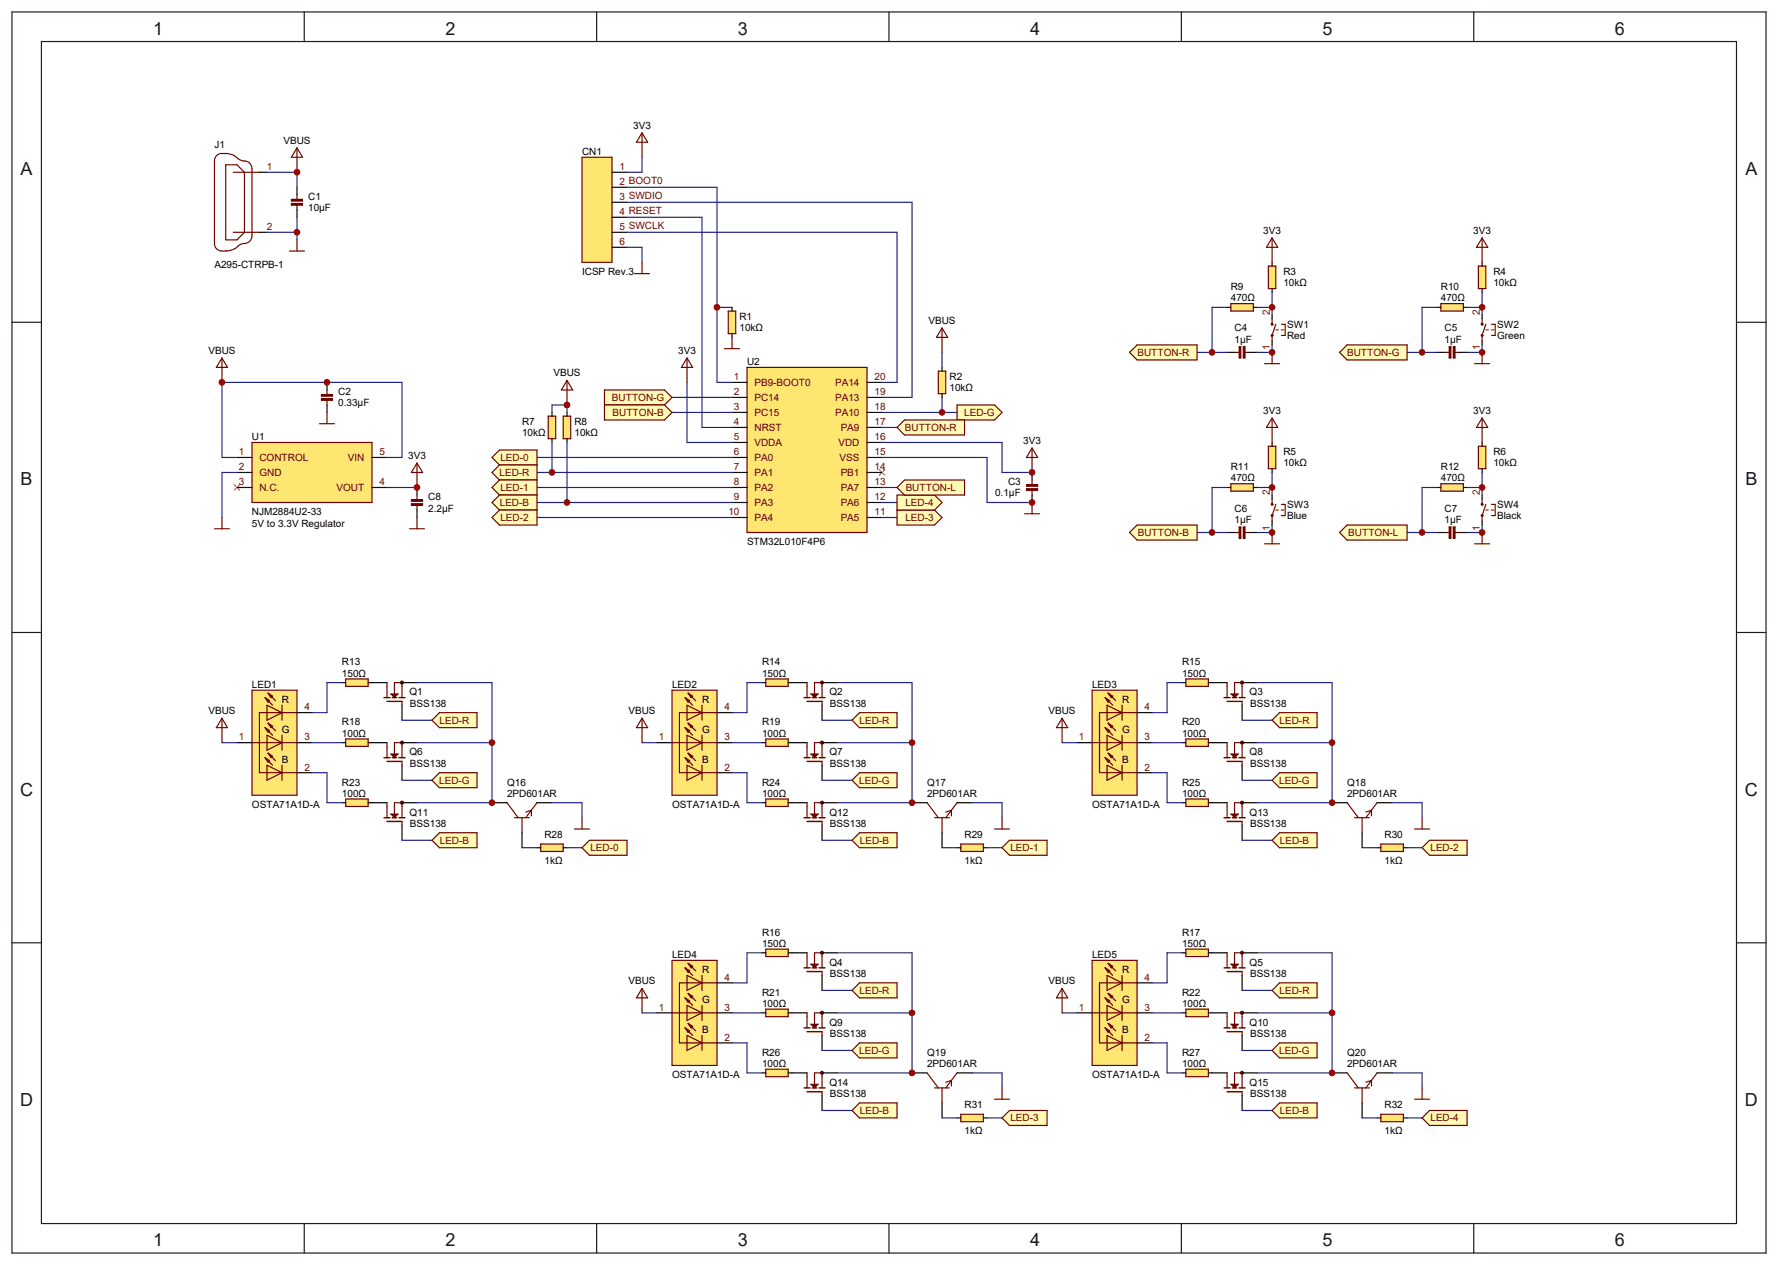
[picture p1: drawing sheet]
<svg xmlns="http://www.w3.org/2000/svg" width="414mm" height="294mm" viewBox="0 0 414 294" stroke-linecap="round" stroke-linejoin="round" font-family="sans-serif">
<defs><g id="words">
<g font-size="4.2" fill="#231916">
<text x="35.6" y="8.1">1</text>
<text x="103.7" y="8.1">2</text>
<text x="171.8" y="8.1">3</text>
<text x="239.8" y="8.1">4</text>
<text x="307.9" y="8.1">5</text>
<text x="376" y="8.1">6</text>
<text x="4.8" y="40.7">A</text>
<text x="406.3" y="40.7">A</text>
<text x="4.8" y="112.9">B</text>
<text x="406.3" y="112.9">B</text>
<text x="4.7" y="185.1">C</text>
<text x="406.2" y="185.1">C</text>
<text x="4.7" y="257.3">D</text>
<text x="406.2" y="257.3">D</text>
<text x="35.6" y="290">1</text>
<text x="103.7" y="290">2</text>
<text x="171.8" y="290">3</text>
<text x="239.8" y="290">4</text>
<text x="307.9" y="290">5</text>
<text x="376" y="290">6</text>
</g>
<g font-size="2.3">
<text x="147.4" y="30">3V3</text>
<text x="49.9" y="34.3">J1</text>
<text x="66" y="33.5">VBUS</text>
<text x="135.5" y="36.1">CN1</text>
<text x="71.7" y="46.6">C1</text>
<text x="71.7" y="49.2">10μF</text>
<text x="294.1" y="54.4">3V3</text>
<text x="343" y="54.4">3V3</text>
<text x="49.9" y="62.3">A295-CTRPB-1</text>
<text x="135.5" y="64">ICSP Rev.3</text>
<text x="298.8" y="64">R3</text>
<text x="347.7" y="64">R4</text>
<text x="286.5" y="67.5">R9</text>
<text x="286.5" y="70.1">470Ω</text>
<text x="298.8" y="66.6">10kΩ</text>
<text x="335.4" y="67.5">R10</text>
<text x="335.4" y="70.1">470Ω</text>
<text x="347.7" y="66.6">10kΩ</text>
<text x="172.2" y="74.5">R1</text>
<text x="172.2" y="77.1">10kΩ</text>
<text x="216.2" y="75.4">VBUS</text>
<text x="287.4" y="77.1">C4</text>
<text x="299.6" y="76.3">SW1</text>
<text x="336.3" y="77.1">C5</text>
<text x="348.5" y="76.3">SW2</text>
<text x="48.5" y="82.3">VBUS</text>
<text x="157.9" y="82.3">3V3</text>
<text x="287.4" y="79.7">1μF</text>
<text x="299.6" y="78.9">Red</text>
<text x="336.3" y="79.7">1μF</text>
<text x="348.5" y="78.9">Green</text>
<text x="128.9" y="87.6">VBUS</text>
<text x="173.9" y="85">U2</text>
<text x="221.1" y="88.5">R2</text>
<text x="78.7" y="92">C2</text>
<text x="78.7" y="94.6">0.33μF</text>
<text x="221.1" y="91.1">10kΩ</text>
<text x="121.5" y="98.9">R7</text>
<text x="121.5" y="101.5">10kΩ</text>
<text x="133.7" y="98.9">R8</text>
<text x="133.7" y="101.5">10kΩ</text>
<text x="294.1" y="96.3">3V3</text>
<text x="343" y="96.3">3V3</text>
<text x="58.7" y="102.4">U1</text>
<text x="95" y="106.8">3V3</text>
<text x="238.2" y="103.3">3V3</text>
<text x="298.8" y="105.9">R5</text>
<text x="347.7" y="105.9">R6</text>
<text x="234.7" y="112.9">C3</text>
<text x="286.5" y="109.4">R11</text>
<text x="286.5" y="112">470Ω</text>
<text x="298.8" y="108.5">10kΩ</text>
<text x="335.4" y="109.4">R12</text>
<text x="335.4" y="112">470Ω</text>
<text x="347.7" y="108.5">10kΩ</text>
<text x="58.7" y="119.9">NJM2884U2-33</text>
<text x="99.7" y="116.4">C8</text>
<text x="99.7" y="119">2.2μF</text>
<text x="231.7" y="115.5">0.1μF</text>
<text x="287.4" y="119">C6</text>
<text x="299.6" y="118.2">SW3</text>
<text x="336.3" y="119">C7</text>
<text x="348.5" y="118.2">SW4</text>
<text x="58.7" y="122.5">5V to 3.3V Regulator</text>
<text x="287.4" y="121.7">1μF</text>
<text x="299.6" y="120.8">Blue</text>
<text x="336.3" y="121.7">1μF</text>
<text x="348.5" y="120.8">Black</text>
<text x="173.9" y="126.9">STM32L010F4P6</text>
<text x="79.6" y="154.8">R13</text>
<text x="177.4" y="154.8">R14</text>
<text x="275.2" y="154.8">R15</text>
<text x="58.7" y="160.1">LED1</text>
<text x="79.6" y="157.4">150Ω</text>
<text x="95.3" y="161.8">Q1</text>
<text x="156.5" y="160.1">LED2</text>
<text x="177.4" y="157.4">150Ω</text>
<text x="193.1" y="161.8">Q2</text>
<text x="254.2" y="160.1">LED3</text>
<text x="275.2" y="157.4">150Ω</text>
<text x="290.9" y="161.8">Q3</text>
<text x="48.5" y="166.2">VBUS</text>
<text x="65.6" y="163.6">R</text>
<text x="95.4" y="164.4">BSS138</text>
<text x="146.3" y="166.2">VBUS</text>
<text x="163.4" y="163.6">R</text>
<text x="193.2" y="164.4">BSS138</text>
<text x="244.1" y="166.2">VBUS</text>
<text x="261.2" y="163.6">R</text>
<text x="291" y="164.4">BSS138</text>
<text x="65.6" y="170.6">G</text>
<text x="79.6" y="168.8">R18</text>
<text x="79.6" y="171.4">100Ω</text>
<text x="163.4" y="170.6">G</text>
<text x="177.4" y="168.8">R19</text>
<text x="177.4" y="171.4">100Ω</text>
<text x="261.2" y="170.6">G</text>
<text x="275.2" y="168.8">R20</text>
<text x="275.2" y="171.4">100Ω</text>
<text x="65.6" y="177.5">B</text>
<text x="95.3" y="175.8">Q6</text>
<text x="95.4" y="178.4">BSS138</text>
<text x="163.4" y="177.5">B</text>
<text x="193.1" y="175.8">Q7</text>
<text x="193.2" y="178.4">BSS138</text>
<text x="261.2" y="177.5">B</text>
<text x="290.9" y="175.8">Q8</text>
<text x="291" y="178.4">BSS138</text>
<text x="79.6" y="182.8">R23</text>
<text x="79.6" y="185.4">100Ω</text>
<text x="118" y="182.8">Q16</text>
<text x="118" y="185.4">2PD601AR</text>
<text x="177.4" y="182.8">R24</text>
<text x="177.4" y="185.4">100Ω</text>
<text x="215.8" y="182.8">Q17</text>
<text x="215.8" y="185.4">2PD601AR</text>
<text x="275.2" y="182.8">R25</text>
<text x="275.2" y="185.4">100Ω</text>
<text x="313.6" y="182.8">Q18</text>
<text x="313.6" y="185.4">2PD601AR</text>
<text x="58.7" y="188">OSTA71A1D-A</text>
<text x="95.3" y="189.7">Q11</text>
<text x="156.5" y="188">OSTA71A1D-A</text>
<text x="193.1" y="189.7">Q12</text>
<text x="254.2" y="188">OSTA71A1D-A</text>
<text x="290.9" y="189.7">Q13</text>
<text x="95.4" y="192.4">BSS138</text>
<text x="126.8" y="195">R28</text>
<text x="193.2" y="192.4">BSS138</text>
<text x="224.5" y="195">R29</text>
<text x="291" y="192.4">BSS138</text>
<text x="322.3" y="195">R30</text>
<text x="126.8" y="201.1">1kΩ</text>
<text x="224.5" y="201.1">1kΩ</text>
<text x="322.3" y="201.1">1kΩ</text>
<text x="177.4" y="217.7">R16</text>
<text x="177.4" y="220.3">150Ω</text>
<text x="275.2" y="217.7">R17</text>
<text x="275.2" y="220.3">150Ω</text>
<text x="156.5" y="222.9">LED4</text>
<text x="163.4" y="226.4">R</text>
<text x="193.1" y="224.7">Q4</text>
<text x="193.2" y="227.3">BSS138</text>
<text x="254.2" y="222.9">LED5</text>
<text x="261.2" y="226.4">R</text>
<text x="290.9" y="224.7">Q5</text>
<text x="291" y="227.3">BSS138</text>
<text x="146.3" y="229">VBUS</text>
<text x="163.4" y="233.4">G</text>
<text x="177.4" y="231.7">R21</text>
<text x="244.1" y="229">VBUS</text>
<text x="261.2" y="233.4">G</text>
<text x="275.2" y="231.7">R22</text>
<text x="177.4" y="234.3">100Ω</text>
<text x="193.1" y="238.6">Q9</text>
<text x="275.2" y="234.3">100Ω</text>
<text x="290.9" y="238.6">Q10</text>
<text x="163.4" y="240.4">B</text>
<text x="177.4" y="245.6">R26</text>
<text x="193.2" y="241.2">BSS138</text>
<text x="215.8" y="245.6">Q19</text>
<text x="261.2" y="240.4">B</text>
<text x="275.2" y="245.6">R27</text>
<text x="291" y="241.2">BSS138</text>
<text x="313.6" y="245.6">Q20</text>
<text x="156.5" y="250.9">OSTA71A1D-A</text>
<text x="177.4" y="248.2">100Ω</text>
<text x="215.8" y="248.2">2PD601AR</text>
<text x="254.2" y="250.9">OSTA71A1D-A</text>
<text x="275.2" y="248.2">100Ω</text>
<text x="313.6" y="248.2">2PD601AR</text>
<text x="193.1" y="252.6">Q14</text>
<text x="193.2" y="255.2">BSS138</text>
<text x="224.5" y="257.9">R31</text>
<text x="290.9" y="252.6">Q15</text>
<text x="291" y="255.2">BSS138</text>
<text x="322.3" y="257.9">R32</text>
<text x="224.5" y="264">1kΩ</text>
<text x="322.3" y="264">1kΩ</text>
</g>
<g font-size="2.3" fill="#6e0000">
<text x="62.2" y="39.6">1</text>
<text x="144.2" y="39.6">1</text>
<text x="144.2" y="46.6">3 SWDIO</text>
<text x="144.2" y="43.1">2 BOOT0</text>
<text x="62.2" y="53.5">2</text>
<text x="144.2" y="53.5">5 SWCLK</text>
<text x="144.2" y="50">4 RESET</text>
<text x="144.2" y="57">6</text>
<text x="295.6" y="73.3" transform="rotate(-90 295.6 73.3)">2</text>
<text x="344.5" y="73.3" transform="rotate(-90 344.5 73.3)">2</text>
<text x="264.8" y="82.8">BUTTON-R</text>
<text x="295.6" y="81.5" transform="rotate(-90 295.6 81.5)">1</text>
<text x="313.6" y="82.8">BUTTON-G</text>
<text x="344.5" y="81.5" transform="rotate(-90 344.5 81.5)">1</text>
<text x="170.9" y="88.5">1</text>
<text x="175.7" y="89.8">PB9-BOOT0</text>
<text x="194.4" y="89.8">PA14</text>
<text x="203.6" y="88.5">20</text>
<text x="142.5" y="93.3">BUTTON-G</text>
<text x="170.9" y="92">2</text>
<text x="170.9" y="95.5">3</text>
<text x="175.7" y="93.3">PC14</text>
<text x="194.4" y="93.3">PA13</text>
<text x="203.6" y="92">19</text>
<text x="203.6" y="95.5">18</text>
<text x="142.6" y="96.8">BUTTON-B</text>
<text x="170.9" y="98.9">4</text>
<text x="175.7" y="100.3">NRST</text>
<text x="175.7" y="96.8">PC15</text>
<text x="194.4" y="96.8">PA10</text>
<text x="195.7" y="100.3">PA9</text>
<text x="203.6" y="98.9">17</text>
<text x="210.7" y="100.3">BUTTON-R</text>
<text x="224.5" y="96.8">LED-G</text>
<text x="55.6" y="105.9">1</text>
<text x="60.4" y="107.2">CONTROL</text>
<text x="81" y="107.2">VIN</text>
<text x="88.3" y="105.9">5</text>
<text x="116.5" y="107.2">LED-0</text>
<text x="170.9" y="102.4">5</text>
<text x="170.9" y="105.9">6</text>
<text x="175.7" y="103.7">VDDA</text>
<text x="175.7" y="107.2">PA0</text>
<text x="195.2" y="103.7">VDD</text>
<text x="195.5" y="107.2">VSS</text>
<text x="203.6" y="102.4">16</text>
<text x="203.6" y="105.9">15</text>
<text x="55.6" y="112.9">3</text>
<text x="55.6" y="109.4">2</text>
<text x="60.4" y="110.7">GND</text>
<text x="88.3" y="112.9">4</text>
<text x="116.3" y="110.7">LED-R</text>
<text x="170.9" y="109.4">7</text>
<text x="170.9" y="112.9">8</text>
<text x="175.7" y="110.7">PA1</text>
<text x="195.7" y="110.7">PB1</text>
<text x="203.6" y="109.4">14</text>
<text x="203.6" y="112.9">13</text>
<text x="60.4" y="114.2">N.C.</text>
<text x="78.3" y="114.2">VOUT</text>
<text x="116.4" y="117.7">LED-B</text>
<text x="116.5" y="114.2">LED-1</text>
<text x="169.6" y="119.9">10</text>
<text x="170.9" y="116.4">9</text>
<text x="175.7" y="114.2">PA2</text>
<text x="175.7" y="117.7">PA3</text>
<text x="195.7" y="117.7">PA6</text>
<text x="195.7" y="114.2">PA7</text>
<text x="203.6" y="116.4">12</text>
<text x="203.6" y="119.9">11</text>
<text x="210.8" y="117.7">LED-4</text>
<text x="210.9" y="114.2">BUTTON-L</text>
<text x="295.6" y="115.2" transform="rotate(-90 295.6 115.2)">2</text>
<text x="344.5" y="115.2" transform="rotate(-90 344.5 115.2)">2</text>
<text x="116.5" y="121.2">LED-2</text>
<text x="175.7" y="121.2">PA4</text>
<text x="195.7" y="121.2">PA5</text>
<text x="210.8" y="121.2">LED-3</text>
<text x="264.9" y="124.7">BUTTON-B</text>
<text x="295.6" y="123.5" transform="rotate(-90 295.6 123.5)">1</text>
<text x="313.9" y="124.7">BUTTON-L</text>
<text x="344.5" y="123.5" transform="rotate(-90 344.5 123.5)">1</text>
<text x="70.9" y="165.3">4</text>
<text x="168.7" y="165.3">4</text>
<text x="266.5" y="165.3">4</text>
<text x="55.6" y="172.3">1</text>
<text x="70.9" y="172.3">3</text>
<text x="102.3" y="168.4">LED-R</text>
<text x="153.4" y="172.3">1</text>
<text x="168.7" y="172.3">3</text>
<text x="200.1" y="168.4">LED-R</text>
<text x="251.2" y="172.3">1</text>
<text x="266.5" y="172.3">3</text>
<text x="297.9" y="168.4">LED-R</text>
<text x="70.9" y="179.3">2</text>
<text x="168.7" y="179.3">2</text>
<text x="266.5" y="179.3">2</text>
<text x="102.2" y="182.3">LED-G</text>
<text x="200" y="182.3">LED-G</text>
<text x="297.8" y="182.3">LED-G</text>
<text x="102.4" y="196.3">LED-B</text>
<text x="200.2" y="196.3">LED-B</text>
<text x="298" y="196.3">LED-B</text>
<text x="137.4" y="198">LED-0</text>
<text x="235.2" y="198">LED-1</text>
<text x="333" y="198">LED-2</text>
<text x="168.7" y="228.2">4</text>
<text x="200.1" y="231.2">LED-R</text>
<text x="266.5" y="228.2">4</text>
<text x="297.9" y="231.2">LED-R</text>
<text x="153.4" y="235.2">1</text>
<text x="168.7" y="235.2">3</text>
<text x="251.2" y="235.2">1</text>
<text x="266.5" y="235.2">3</text>
<text x="168.7" y="242.1">2</text>
<text x="200" y="245.2">LED-G</text>
<text x="266.5" y="242.1">2</text>
<text x="297.8" y="245.2">LED-G</text>
<text x="200.2" y="259.2">LED-B</text>
<text x="235.2" y="260.9">LED-3</text>
<text x="298" y="259.2">LED-B</text>
<text x="333" y="260.9">LED-4</text>
</g>
</g></defs>
<g fill="none" stroke="#231916" stroke-width=".28">
<path d="M2.8 2.8h408.4v288.7h-408.4zM9.6 9.7h394.7v275h-394.7zM70.8 2.8v6.9M138.9 2.8v6.9M207 2.8v6.9M275 2.8v6.9M343.1 2.8v6.9M2.8 75h6.8M404.3 75h6.9M2.8 147.2h6.8M404.3 147.2h6.9M2.8 219.4h6.8"/>
<path d="M404.3 219.4h6.9M70.8 284.7v6.8M138.9 284.7v6.8M207 284.7v6.8M275 284.7v6.8M343.1 284.7v6.8"/>
</g>
<path d="M80.5 158h5.2v1.7h-5.2z" fill="#fee670"/>
<path d="M80.5 158h5.2v1.7h-5.2z" fill="none" stroke="#6e0000" stroke-width=".28"/>
<path d="M79.6 158.8h.9M85.7 158.8h.9" fill="none" stroke="#000" stroke-width=".28"/>
<path d="M80.5 171.9h5.2v1.7h-5.2z" fill="#fee670"/>
<path d="M80.5 171.9h5.2v1.8h-5.2z" fill="none" stroke="#6e0000" stroke-width=".28"/>
<path d="M79.6 172.8h.9M85.7 172.8h.9" fill="none" stroke="#000" stroke-width=".28"/>
<path d="M80.5 185.9h5.2v1.7h-5.2z" fill="#fee670"/>
<path d="M80.5 185.9h5.2v1.7h-5.2z" fill="none" stroke="#6e0000" stroke-width=".28"/>
<path d="M79.6 186.8h.9M85.7 186.8h.9" fill="none" stroke="#000" stroke-width=".28"/>
<path d="M91 161.4h1.7l-.9 .9z" fill="#6e0000"/>
<path d="M91 161.4h1.7l-.9 .9z" fill="none" stroke="#6e0000" stroke-width=".23"/>
<circle cx="93.6" cy="158.8" r=".34" fill="#6e0000"/>
<g fill="none" stroke="#6e0000" stroke-width=".28">
<path d="M90.1 158.8v3.5M91.8 162.3v-3.5h1.8v3.5M93.6 163.2v.9"/>
<circle cx="93.6" cy="158.8" r=".35"/>
</g>
<path d="M89.4 162.3h1.4M90.1 163.2h3.5M91.3 162.3h1.1M92.9 162.3h1.4" fill="none" stroke="#6e0000" stroke-width=".34"/>
<path d="M86.6 158.8h3.5M93.6 158.8h3.5M93.6 164.1v3.5" fill="none" stroke="#000" stroke-width=".28"/>
<path d="M91 175.4h1.7l-.9 .9z" fill="#6e0000"/>
<path d="M91 175.4h1.7l-.9 .9z" fill="none" stroke="#6e0000" stroke-width=".23"/>
<circle cx="93.6" cy="172.8" r=".34" fill="#6e0000"/>
<g fill="none" stroke="#6e0000" stroke-width=".28">
<path d="M90.1 172.8v3.5M91.8 176.3v-3.5h1.8v3.5M93.6 177.2v.8"/>
<circle cx="93.6" cy="172.8" r=".35"/>
</g>
<path d="M89.4 176.3h1.4M90.1 177.2h3.5M91.3 176.3h1.1M92.9 176.3h1.4" fill="none" stroke="#6e0000" stroke-width=".34"/>
<path d="M86.6 172.8h3.5M93.6 172.8h3.5M93.6 178v3.5" fill="none" stroke="#000" stroke-width=".28"/>
<path d="M91 189.4h1.7l-.9 .9z" fill="#6e0000"/>
<path d="M91 189.4h1.7l-.9 .9z" fill="none" stroke="#6e0000" stroke-width=".23"/>
<circle cx="93.6" cy="186.8" r=".34" fill="#6e0000"/>
<g fill="none" stroke="#6e0000" stroke-width=".28">
<path d="M90.1 186.8v3.5M93.6 190.3v-3.5h-1.8v3.5M93.6 191.1v.9"/>
<circle cx="93.6" cy="186.8" r=".35"/>
</g>
<path d="M89.4 190.3h1.4M90.1 191.1h3.5M91.3 190.3h1.1M92.9 190.3h1.4" fill="none" stroke="#6e0000" stroke-width=".34"/>
<path d="M86.6 186.8h3.5M93.6 186.8h3.5M93.6 192v3.5" fill="none" stroke="#000" stroke-width=".28"/>
<path d="M178.3 158h5.2v1.7h-5.2z" fill="#fee670"/>
<path d="M178.3 158h5.2v1.7h-5.2z" fill="none" stroke="#6e0000" stroke-width=".28"/>
<path d="M177.4 158.8h.9M183.5 158.8h.9" fill="none" stroke="#000" stroke-width=".28"/>
<path d="M178.3 171.9h5.2v1.7h-5.2z" fill="#fee670"/>
<path d="M178.3 171.9h5.2v1.8h-5.2z" fill="none" stroke="#6e0000" stroke-width=".28"/>
<path d="M177.4 172.8h.9M183.5 172.8h.9" fill="none" stroke="#000" stroke-width=".28"/>
<path d="M178.3 185.9h5.2v1.7h-5.2z" fill="#fee670"/>
<path d="M178.3 185.9h5.2v1.7h-5.2z" fill="none" stroke="#6e0000" stroke-width=".28"/>
<path d="M177.4 186.8h.9M183.5 186.8h.9" fill="none" stroke="#000" stroke-width=".28"/>
<path d="M188.8 161.4h1.7l-.9 .9z" fill="#6e0000"/>
<path d="M188.8 161.4h1.7l-.9 .9z" fill="none" stroke="#6e0000" stroke-width=".23"/>
<circle cx="191.4" cy="158.8" r=".34" fill="#6e0000"/>
<g fill="none" stroke="#6e0000" stroke-width=".28">
<path d="M187.9 158.8v3.5M189.6 162.3v-3.5h1.8v3.5M191.4 163.2v.9"/>
<circle cx="191.4" cy="158.8" r=".35"/>
</g>
<path d="M187.2 162.3h1.4M187.9 163.2h3.5M189.1 162.3h1.1M190.7 162.3h1.4" fill="none" stroke="#6e0000" stroke-width=".34"/>
<path d="M184.4 158.8h3.5M191.4 158.8h3.5M191.4 164.1v3.5" fill="none" stroke="#000" stroke-width=".28"/>
<path d="M188.8 175.4h1.7l-.9 .9z" fill="#6e0000"/>
<path d="M188.8 175.4h1.7l-.9 .9z" fill="none" stroke="#6e0000" stroke-width=".23"/>
<circle cx="191.4" cy="172.8" r=".34" fill="#6e0000"/>
<g fill="none" stroke="#6e0000" stroke-width=".28">
<path d="M187.9 172.8v3.5M189.6 176.3v-3.5h1.8v3.5M191.4 177.2v.8"/>
<circle cx="191.4" cy="172.8" r=".35"/>
</g>
<path d="M187.2 176.3h1.4M187.9 177.2h3.5M189.1 176.3h1.1M190.7 176.3h1.4" fill="none" stroke="#6e0000" stroke-width=".34"/>
<path d="M184.4 172.8h3.5M191.4 172.8h3.5M191.4 178v3.5" fill="none" stroke="#000" stroke-width=".28"/>
<path d="M188.8 189.4h1.7l-.9 .9z" fill="#6e0000"/>
<path d="M188.8 189.4h1.7l-.9 .9z" fill="none" stroke="#6e0000" stroke-width=".23"/>
<circle cx="191.4" cy="186.8" r=".34" fill="#6e0000"/>
<g fill="none" stroke="#6e0000" stroke-width=".28">
<path d="M187.9 186.8v3.5M191.4 190.3v-3.5h-1.8v3.5M191.4 191.1v.9"/>
<circle cx="191.4" cy="186.8" r=".35"/>
</g>
<path d="M187.2 190.3h1.4M187.9 191.1h3.5M189.1 190.3h1.1M190.7 190.3h1.4" fill="none" stroke="#6e0000" stroke-width=".34"/>
<path d="M184.4 186.8h3.5M191.4 186.8h3.5M191.4 192v3.5" fill="none" stroke="#000" stroke-width=".28"/>
<path d="M276.1 158h5.2v1.7h-5.2z" fill="#fee670"/>
<path d="M276.1 158h5.2v1.7h-5.2z" fill="none" stroke="#6e0000" stroke-width=".28"/>
<path d="M275.2 158.8h.9M281.3 158.8h.9" fill="none" stroke="#000" stroke-width=".28"/>
<path d="M276.1 171.9h5.2v1.7h-5.2z" fill="#fee670"/>
<path d="M276.1 171.9h5.2v1.8h-5.2z" fill="none" stroke="#6e0000" stroke-width=".28"/>
<path d="M275.2 172.8h.9M281.3 172.8h.9" fill="none" stroke="#000" stroke-width=".28"/>
<path d="M276.1 185.9h5.2v1.7h-5.2z" fill="#fee670"/>
<path d="M276.1 185.9h5.2v1.7h-5.2z" fill="none" stroke="#6e0000" stroke-width=".28"/>
<path d="M275.2 186.8h.9M281.3 186.8h.9" fill="none" stroke="#000" stroke-width=".28"/>
<path d="M286.5 161.4h1.8l-.9 .9z" fill="#6e0000"/>
<path d="M286.5 161.4h1.8l-.9 .9z" fill="none" stroke="#6e0000" stroke-width=".23"/>
<circle cx="289.1" cy="158.8" r=".34" fill="#6e0000"/>
<g fill="none" stroke="#6e0000" stroke-width=".28">
<path d="M285.7 158.8v3.5M287.4 162.3v-3.5h1.8v3.5M289.2 163.2v.9"/>
<circle cx="289.2" cy="158.8" r=".35"/>
</g>
<path d="M285 162.3h1.4M285.7 163.2h3.5M286.9 162.3h1M288.5 162.3h1.4" fill="none" stroke="#6e0000" stroke-width=".34"/>
<path d="M282.2 158.8h3.5M289.2 158.8h3.5M289.2 164.1v3.5" fill="none" stroke="#000" stroke-width=".28"/>
<path d="M286.5 175.4h1.8l-.9 .9z" fill="#6e0000"/>
<path d="M286.5 175.4h1.8l-.9 .9z" fill="none" stroke="#6e0000" stroke-width=".23"/>
<circle cx="289.1" cy="172.8" r=".34" fill="#6e0000"/>
<g fill="none" stroke="#6e0000" stroke-width=".28">
<path d="M285.7 172.8v3.5M287.4 176.3v-3.5h1.8v3.5M289.2 177.2v.8"/>
<circle cx="289.2" cy="172.8" r=".35"/>
</g>
<path d="M285 176.3h1.4M285.7 177.2h3.5M286.9 176.3h1M288.5 176.3h1.4" fill="none" stroke="#6e0000" stroke-width=".34"/>
<path d="M282.2 172.8h3.5M289.2 172.8h3.5M289.2 178v3.5" fill="none" stroke="#000" stroke-width=".28"/>
<path d="M286.5 189.4h1.8l-.9 .9z" fill="#6e0000"/>
<path d="M286.5 189.4h1.8l-.9 .9z" fill="none" stroke="#6e0000" stroke-width=".23"/>
<circle cx="289.1" cy="186.8" r=".34" fill="#6e0000"/>
<g fill="none" stroke="#6e0000" stroke-width=".28">
<path d="M285.7 186.8v3.5M289.2 190.3v-3.5h-1.8v3.5M289.2 191.1v.9"/>
<circle cx="289.2" cy="186.8" r=".35"/>
</g>
<path d="M285 190.3h1.4M285.7 191.1h3.5M286.9 190.3h1M288.5 190.3h1.4" fill="none" stroke="#6e0000" stroke-width=".34"/>
<path d="M282.2 186.8h3.5M289.2 186.8h3.5M289.2 192v3.5" fill="none" stroke="#000" stroke-width=".28"/>
<path d="M178.3 220.8h5.2v1.7h-5.2z" fill="#fee670"/>
<path d="M178.3 220.8h5.2v1.8h-5.2z" fill="none" stroke="#6e0000" stroke-width=".28"/>
<path d="M177.4 221.7h.9M183.5 221.7h.9" fill="none" stroke="#000" stroke-width=".28"/>
<path d="M178.3 234.8h5.2v1.7h-5.2z" fill="#fee670"/>
<path d="M178.3 234.8h5.2v1.7h-5.2z" fill="none" stroke="#6e0000" stroke-width=".28"/>
<path d="M177.4 235.7h.9M183.5 235.7h.9" fill="none" stroke="#000" stroke-width=".28"/>
<path d="M178.3 248.8h5.2v1.7h-5.2z" fill="#fee670"/>
<path d="M178.3 248.8h5.2v1.7h-5.2z" fill="none" stroke="#6e0000" stroke-width=".28"/>
<path d="M177.4 249.6h.9M183.5 249.6h.9" fill="none" stroke="#000" stroke-width=".28"/>
<path d="M188.8 224.3h1.7l-.9 .9z" fill="#6e0000"/>
<path d="M188.8 224.3h1.7l-.9 .9z" fill="none" stroke="#6e0000" stroke-width=".23"/>
<circle cx="191.4" cy="221.7" r=".34" fill="#6e0000"/>
<g fill="none" stroke="#6e0000" stroke-width=".28">
<path d="M187.9 221.7v3.5M189.6 225.2v-3.5h1.8v3.5M191.4 226v.9"/>
<circle cx="191.4" cy="221.7" r=".35"/>
</g>
<path d="M187.2 225.2h1.4M187.9 226h3.5M189.1 225.2h1.1M190.7 225.2h1.4" fill="none" stroke="#6e0000" stroke-width=".34"/>
<path d="M184.4 221.7h3.5M191.4 221.7h3.5M191.4 226.9v3.5" fill="none" stroke="#000" stroke-width=".28"/>
<path d="M188.8 238.3h1.7l-.9 .9z" fill="#6e0000"/>
<path d="M188.8 238.3h1.7l-.9 .9z" fill="none" stroke="#6e0000" stroke-width=".23"/>
<circle cx="191.4" cy="235.6" r=".34" fill="#6e0000"/>
<g fill="none" stroke="#6e0000" stroke-width=".28">
<path d="M187.9 235.7v3.5M189.6 239.2v-3.5h1.8v3.5M191.4 240v.9"/>
<circle cx="191.4" cy="235.6" r=".35"/>
</g>
<path d="M187.2 239.2h1.4M189.1 239.2h1.1M190.7 239.2h1.4M187.9 240h3.5" fill="none" stroke="#6e0000" stroke-width=".34"/>
<path d="M184.4 235.7h3.5M191.4 235.7h3.5M191.4 240.9v3.5" fill="none" stroke="#000" stroke-width=".28"/>
<path d="M188.8 252.3h1.7l-.9 .8z" fill="#6e0000"/>
<path d="M188.8 252.3h1.7l-.9 .8z" fill="none" stroke="#6e0000" stroke-width=".23"/>
<circle cx="191.4" cy="249.6" r=".34" fill="#6e0000"/>
<g fill="none" stroke="#6e0000" stroke-width=".28">
<path d="M187.9 249.6v3.5M189.6 253.1v-3.5h1.8v3.5M191.4 254v.9"/>
<circle cx="191.4" cy="249.6" r=".35"/>
</g>
<path d="M187.2 253.1h1.4M187.9 254h3.5M189.1 253.1h1.1M190.7 253.1h1.4" fill="none" stroke="#6e0000" stroke-width=".34"/>
<path d="M184.4 249.6h3.5M191.4 249.6h3.5M191.4 254.9v3.5" fill="none" stroke="#000" stroke-width=".28"/>
<path d="M276.1 220.8h5.2v1.7h-5.2z" fill="#fee670"/>
<path d="M276.1 220.8h5.2v1.8h-5.2z" fill="none" stroke="#6e0000" stroke-width=".28"/>
<path d="M275.2 221.7h.9M281.3 221.7h.9" fill="none" stroke="#000" stroke-width=".28"/>
<path d="M276.1 234.8h5.2v1.7h-5.2z" fill="#fee670"/>
<path d="M276.1 234.8h5.2v1.7h-5.2z" fill="none" stroke="#6e0000" stroke-width=".28"/>
<path d="M275.2 235.7h.9M281.3 235.7h.9" fill="none" stroke="#000" stroke-width=".28"/>
<path d="M276.1 248.8h5.2v1.7h-5.2z" fill="#fee670"/>
<path d="M276.1 248.8h5.2v1.7h-5.2z" fill="none" stroke="#6e0000" stroke-width=".28"/>
<path d="M275.2 249.6h.9M281.3 249.6h.9" fill="none" stroke="#000" stroke-width=".28"/>
<path d="M286.5 224.3h1.8l-.9 .9z" fill="#6e0000"/>
<path d="M286.5 224.3h1.8l-.9 .9z" fill="none" stroke="#6e0000" stroke-width=".23"/>
<circle cx="289.1" cy="221.7" r=".34" fill="#6e0000"/>
<g fill="none" stroke="#6e0000" stroke-width=".28">
<path d="M285.7 221.7v3.5M287.4 225.2v-3.5h1.8v3.5M289.2 226v.9"/>
<circle cx="289.2" cy="221.7" r=".35"/>
</g>
<path d="M285 225.2h1.4M285.7 226h3.5M286.9 225.2h1M288.5 225.2h1.4" fill="none" stroke="#6e0000" stroke-width=".34"/>
<path d="M282.2 221.7h3.5M289.2 221.7h3.5M289.2 226.9v3.5" fill="none" stroke="#000" stroke-width=".28"/>
<path d="M286.5 238.3h1.8l-.9 .9z" fill="#6e0000"/>
<path d="M286.5 238.3h1.8l-.9 .9z" fill="none" stroke="#6e0000" stroke-width=".23"/>
<circle cx="289.1" cy="235.6" r=".34" fill="#6e0000"/>
<g fill="none" stroke="#6e0000" stroke-width=".28">
<path d="M285.7 235.7v3.5M287.4 239.2v-3.5h1.8v3.5M289.2 240v.9"/>
<circle cx="289.2" cy="235.6" r=".35"/>
</g>
<path d="M285 239.2h1.4M286.9 239.2h1M288.5 239.2h1.4M285.7 240h3.5" fill="none" stroke="#6e0000" stroke-width=".34"/>
<path d="M282.2 235.7h3.5M289.2 235.7h3.5M289.2 240.9v3.5" fill="none" stroke="#000" stroke-width=".28"/>
<path d="M286.5 252.3h1.8l-.9 .8z" fill="#6e0000"/>
<path d="M286.5 252.3h1.8l-.9 .8z" fill="none" stroke="#6e0000" stroke-width=".23"/>
<circle cx="289.1" cy="249.6" r=".34" fill="#6e0000"/>
<g fill="none" stroke="#6e0000" stroke-width=".28">
<path d="M285.7 249.6v3.5M287.4 253.1v-3.5h1.8v3.5M289.2 254v.9"/>
<circle cx="289.2" cy="249.6" r=".35"/>
</g>
<path d="M285 253.1h1.4M285.7 254h3.5M286.9 253.1h1M288.5 253.1h1.4" fill="none" stroke="#6e0000" stroke-width=".34"/>
<path d="M282.2 249.6h3.5M289.2 249.6h3.5M289.2 254.9v3.5" fill="none" stroke="#000" stroke-width=".28"/>
<path d="M173.9 85.5h27.9v38.4h-27.9z" fill="#fee670"/>
<path d="M173.9 85.5h28v38.4h-28z" fill="none" stroke="#6e0000" stroke-width=".28"/>
<g fill="none" stroke="#000" stroke-width=".28">
<path d="M170.4 89h3.5M170.4 92.5h3.5M170.4 99.5h3.5M170.4 96h3.5M201.9 89h3.4M201.9 92.5h3.4M201.9 99.5h3.4M201.9 96h3.4M170.4 102.9h3.5M170.4 116.9h3.5M170.4 106.4h3.5M170.4 109.9h3.5"/>
<path d="M170.4 113.4h3.5M201.9 102.9h3.4M201.9 116.9h3.4M201.9 106.4h3.4M201.9 109.9h3.4M201.9 113.4h3.4M170.4 120.4h3.5M201.9 120.4h3.4"/>
</g>
<path d="M204.7 109.3l.5 .4M205.2 110.1l-.5 .5M205.5 110.1l.5 .5M206 109.3l-.5 .4" fill="none" stroke="#e4007f" stroke-width=".23"/>
<path d="M135.5 36.6h7v24.4h-7z" fill="#fee670"/>
<path d="M135.5 36.6h7v24.4h-7z" fill="none" stroke="#6e0000" stroke-width=".28"/>
<path d="M142.5 54h3.5M142.5 47.1h3.5M142.5 50.6h3.5M142.5 57.5h3.5M142.5 40.1h3.5M142.5 43.6h3.5" fill="none" stroke="#000" stroke-width=".28"/>
<path d="M58.7 102.9h27.9v14h-27.9z" fill="#fee670"/>
<path d="M69.1 45.3v1.3M69.1 47.5v1.3M76.1 90.7v1.3M76.1 92.9v1.3M58.7 102.9h27.9v14h-27.9zM97.1 115.2v1.3M97.1 117.4v1.3M240.3 111.7v1.3M240.3 113.9v1.3" fill="none" stroke="#6e0000" stroke-width=".28"/>
<path d="M54.5 112.7l.5 .5M55 113.6l-.5 .5M55.4 113.6l.4 .5M55.8 112.7l-.4 .5" fill="none" stroke="#e4007f" stroke-width=".23"/>
<g fill="none" stroke="#000" stroke-width=".28">
<path d="M69.1 43.6v1.7M69.1 48.8v1.8M76.1 89v1.7M76.1 94.2v1.8M55.2 113.4h3.5M55.2 106.4h3.5M55.2 109.9h3.5M86.6 113.4h3.5M86.6 106.4h3.5M97.1 113.4v1.8M97.1 118.7v1.7M240.3 109.9v1.8"/>
<path d="M240.3 115.2v1.7"/>
</g>
<path d="M67.8 47.5h2.6M67.8 46.6h2.6M74.8 92.9h2.6M74.8 92h2.6M95.8 117.4h2.6M95.8 116.4h2.6" fill="none" stroke="#6e0000" stroke-width=".45"/>
<path d="M67.8 47.3h2.6v.5h-2.6zM67.8 46.4h2.6v.4h-2.6zM74.8 92.7h2.6v.5h-2.6zM74.8 91.8h2.6v.4h-2.6zM95.8 117.2h2.6v.4h-2.6zM95.8 116.2h2.6v.5h-2.6zM239 113.7h2.6v.4h-2.6zM239 112.7h2.6v.5h-2.6z" fill="none" stroke="#6e0000" stroke-width=".23"/>
<path d="M239 113.9h2.6M239 112.9h2.6" fill="none" stroke="#6e0000" stroke-width=".44"/>
<path d="M169.5 72.4h1.8v5.2h-1.8z" fill="#fee670"/>
<path d="M169.5 72.4h1.8v5.2h-1.8z" fill="none" stroke="#6e0000" stroke-width=".28"/>
<path d="M170.4 71.5v.9M170.4 77.6v.9" fill="none" stroke="#000" stroke-width=".28"/>
<path d="M125.9 196.4h5.2v1.7h-5.2z" fill="#fee670"/>
<path d="M125.9 196.4h5.2v1.7h-5.2z" fill="none" stroke="#6e0000" stroke-width=".28"/>
<path d="M125 197.2h.9M131.1 197.2h.9" fill="none" stroke="#000" stroke-width=".28"/>
<path d="M223.7 196.4h5.2v1.7h-5.2z" fill="#fee670"/>
<path d="M223.7 196.4h5.2v1.7h-5.2z" fill="none" stroke="#6e0000" stroke-width=".28"/>
<path d="M222.8 197.2h.9M228.9 197.2h.9" fill="none" stroke="#000" stroke-width=".28"/>
<path d="M321.5 196.4h5.2v1.7h-5.2z" fill="#fee670"/>
<path d="M321.5 196.4h5.2v1.7h-5.2z" fill="none" stroke="#6e0000" stroke-width=".28"/>
<path d="M320.6 197.2h.9M326.7 197.2h.9" fill="none" stroke="#000" stroke-width=".28"/>
<path d="M223.7 259.2h5.2v1.8h-5.2z" fill="#fee670"/>
<path d="M223.7 259.2h5.2v1.8h-5.2z" fill="none" stroke="#6e0000" stroke-width=".28"/>
<path d="M222.8 260.1h.9M228.9 260.1h.9" fill="none" stroke="#000" stroke-width=".28"/>
<path d="M321.5 259.2h5.2v1.8h-5.2z" fill="#fee670"/>
<path d="M321.5 259.2h5.2v1.8h-5.2z" fill="none" stroke="#6e0000" stroke-width=".28"/>
<path d="M320.6 260.1h.9M326.7 260.1h.9" fill="none" stroke="#000" stroke-width=".28"/>
<path d="M131.1 96.8h1.8v5.3h-1.8z" fill="#fee670"/>
<path d="M131.1 96.8h1.8v5.3h-1.8z" fill="none" stroke="#6e0000" stroke-width=".28"/>
<path d="M132 96v.8M132 102.1v.8" fill="none" stroke="#000" stroke-width=".28"/>
<path d="M127.6 96.8h1.8v5.3h-1.8z" fill="#fee670"/>
<path d="M127.6 96.8h1.8v5.3h-1.8z" fill="none" stroke="#6e0000" stroke-width=".28"/>
<path d="M128.5 96v.8M128.5 102.1v.8" fill="none" stroke="#000" stroke-width=".28"/>
<path d="M218.5 86.3h1.7v5.3h-1.7z" fill="#fee670"/>
<path d="M218.5 86.3h1.7v5.3h-1.7zM287.4 82h1.3M289.6 82h1.3" fill="none" stroke="#6e0000" stroke-width=".28"/>
<path d="M219.3 85.5v.8M219.3 91.6v.9M285.7 82h1.7M290.9 82h1.8" fill="none" stroke="#000" stroke-width=".28"/>
<path d="M288.7 80.7v2.6" fill="none" stroke="#6e0000" stroke-width=".42"/>
<path d="M288.5 80.7h.4v2.6h-.4zM289.4 80.7h.5v2.6h-.5z" fill="none" stroke="#6e0000" stroke-width=".23"/>
<path d="M289.6 80.7v2.6" fill="none" stroke="#6e0000" stroke-width=".45"/>
<path d="M295.3 61.9h1.7v5.2h-1.7z" fill="#fee670"/>
<path d="M295.3 61.9h1.7v5.3h-1.7z" fill="none" stroke="#6e0000" stroke-width=".28"/>
<path d="M296.2 61v.9M296.2 67.2v.8" fill="none" stroke="#000" stroke-width=".28"/>
<path d="M286.5 70.6h5.3v1.8h-5.3z" fill="#fee670"/>
<path d="M286.5 70.6h5.3v1.8h-5.3zM336.3 82h1.3M338.5 82h1.3" fill="none" stroke="#6e0000" stroke-width=".28"/>
<path d="M285.7 71.5h.8M291.8 71.5h.9M334.6 82h1.7M339.8 82h1.8" fill="none" stroke="#000" stroke-width=".28"/>
<path d="M337.6 80.7v2.6" fill="none" stroke="#6e0000" stroke-width=".45"/>
<path d="M337.4 80.7h.4v2.6h-.4zM338.3 80.7h.5v2.6h-.5z" fill="none" stroke="#6e0000" stroke-width=".23"/>
<path d="M338.5 80.7v2.6" fill="none" stroke="#6e0000" stroke-width=".44"/>
<path d="M344.2 61.9h1.7v5.2h-1.7z" fill="#fee670"/>
<path d="M344.2 61.9h1.7v5.3h-1.7z" fill="none" stroke="#6e0000" stroke-width=".28"/>
<path d="M345 61v.9M345 67.2v.8" fill="none" stroke="#000" stroke-width=".28"/>
<path d="M335.4 70.6h5.3v1.8h-5.3z" fill="#fee670"/>
<path d="M335.4 70.6h5.3v1.8h-5.3zM287.4 123.9h1.3M289.6 123.9h1.3" fill="none" stroke="#6e0000" stroke-width=".28"/>
<path d="M334.6 71.5h.8M340.7 71.5h.9M285.7 123.9h1.7M290.9 123.9h1.8" fill="none" stroke="#000" stroke-width=".28"/>
<path d="M288.7 122.6v2.6" fill="none" stroke="#6e0000" stroke-width=".42"/>
<path d="M288.5 122.6h.4v2.6h-.4zM289.4 122.6h.5v2.6h-.5z" fill="none" stroke="#6e0000" stroke-width=".23"/>
<path d="M289.6 122.6v2.6" fill="none" stroke="#6e0000" stroke-width=".45"/>
<path d="M295.3 103.8h1.7v5.2h-1.7z" fill="#fee670"/>
<path d="M295.3 103.8h1.7v5.3h-1.7z" fill="none" stroke="#6e0000" stroke-width=".28"/>
<path d="M296.2 102.9v.9M296.2 109.1v.8" fill="none" stroke="#000" stroke-width=".28"/>
<path d="M286.5 112.6h5.3v1.7h-5.3z" fill="#fee670"/>
<path d="M286.5 112.6h5.3v1.7h-5.3zM336.3 123.9h1.3M338.5 123.9h1.3" fill="none" stroke="#6e0000" stroke-width=".28"/>
<path d="M285.7 113.4h.8M291.8 113.4h.9M334.6 123.9h1.7M339.8 123.9h1.8" fill="none" stroke="#000" stroke-width=".28"/>
<path d="M337.6 122.6v2.6" fill="none" stroke="#6e0000" stroke-width=".45"/>
<path d="M337.4 122.6h.4v2.6h-.4zM338.3 122.6h.5v2.6h-.5z" fill="none" stroke="#6e0000" stroke-width=".23"/>
<path d="M338.5 122.6v2.6" fill="none" stroke="#6e0000" stroke-width=".44"/>
<path d="M344.2 103.8h1.7v5.2h-1.7z" fill="#fee670"/>
<path d="M344.2 103.8h1.7v5.3h-1.7z" fill="none" stroke="#6e0000" stroke-width=".28"/>
<path d="M345 102.9v.9M345 109.1v.8" fill="none" stroke="#000" stroke-width=".28"/>
<path d="M335.4 112.6h5.3v1.7h-5.3z" fill="#fee670"/>
<g fill="none" stroke="#6e0000" stroke-width=".28">
<path d="M335.4 112.6h5.3v1.7h-5.3zM118 186.8l2.6 3.5M119.8 190.3h3.5M121.5 190.3v3.4M122.4 188.9l1.3-.4v1.3M125 186.8l-2.6 3.5M215.8 186.8l2.7 3.5M217.6 190.3h3.5M219.3 190.3v3.4M220.2 188.9l1.3-.4v1.3M222.8 186.8l-2.6 3.5M313.6 186.8l2.6 3.5"/>
<path d="M315.4 190.3h3.4M317.1 190.3v3.4M318 188.9l1.3-.4v1.3M320.6 186.8l-2.6 3.5M215.8 249.6l2.7 3.5M217.6 253.1h3.5M219.3 253.1v3.5M220.2 251.8l1.3-.4v1.3M222.8 249.6l-2.6 3.5M313.6 249.6l2.6 3.5M315.4 253.1h3.4M317.1 253.1v3.5"/>
<path d="M318 251.8l1.3-.4v1.3M320.6 249.6l-2.6 3.5"/>
</g>
<g fill="none" stroke="#000" stroke-width=".28">
<path d="M334.6 113.4h.8M340.7 113.4h.9M114.5 186.8h3.5M121.5 193.7v3.5M125 186.8h3.5M212.3 186.8h3.5M219.3 193.7v3.5M222.8 186.8h3.5M310.1 186.8h3.5M317.1 193.7v3.5M320.6 186.8h3.5M212.3 249.6h3.5"/>
<path d="M219.3 256.6v3.5M222.8 249.6h3.5M310.1 249.6h3.5M317.1 256.6v3.5M320.6 249.6h3.5"/>
</g>
<path d="M58.7 160.6h10.4v24.4h-10.4z" fill="#fee670"/>
<path d="M58.7 160.6h10.4v24.4h-10.4z" fill="none" stroke="#6e0000" stroke-width=".28"/>
<path d="M62.2 171.1l3.4 1.7-3.4 1.8z" fill="#fee670"/>
<path d="M62.2 171.1l3.4 1.7-3.4 1.8z" fill="none" stroke="#6e0000" stroke-width=".28"/>
<path d="M62.4 168.3l1 .7-.3 .3z" fill="#fee670"/>
<path d="M62.4 168.3l1 .7-.3 .3z" fill="none" stroke="#6e0000" stroke-width=".28"/>
<path d="M61.7 169.3l1 .7-.3 .4z" fill="#fee670"/>
<path d="M61.7 169.3l1 .7-.3 .4z" fill="none" stroke="#6e0000" stroke-width=".28"/>
<path d="M62.2 164.1l3.4 1.7-3.4 1.8z" fill="#fee670"/>
<path d="M62.2 164.1l3.4 1.7-3.4 1.8z" fill="none" stroke="#6e0000" stroke-width=".28"/>
<path d="M62.4 161.3l1 .7-.3 .3z" fill="#fee670"/>
<path d="M62.4 161.3l1 .7-.3 .3z" fill="none" stroke="#6e0000" stroke-width=".28"/>
<path d="M61.7 162.3l1 .7-.3 .4z" fill="#fee670"/>
<path d="M61.7 162.3l1 .7-.3 .4z" fill="none" stroke="#6e0000" stroke-width=".28"/>
<path d="M62.2 178l3.4 1.8-3.4 1.7z" fill="#fee670"/>
<path d="M62.2 178l3.4 1.8-3.4 1.7z" fill="none" stroke="#6e0000" stroke-width=".28"/>
<path d="M62.4 175.2l1 .7-.3 .4z" fill="#fee670"/>
<path d="M62.4 175.2l1 .7-.3 .4z" fill="none" stroke="#6e0000" stroke-width=".28"/>
<path d="M61.7 176.3l1 .7-.3 .3z" fill="#fee670"/>
<path d="M58.7 172.8h10.4M61.7 176.3l1 .7-.3 .3zM61.7 169.3l1.7 1.8M61.7 162.3l1.7 1.8M61.7 176.3l1.7 1.7M62.4 168.3l1.7 1.7M62.4 161.3l1.7 1.7M62.4 175.2l1.7 1.8M65.6 164.1v3.5M65.6 171.1v3.5M65.6 178v3.5M69.1 165.8h-8.7v14h8.7" fill="none" stroke="#6e0000" stroke-width=".28"/>
<path d="M55.2 172.8h3.5M69.1 172.8h3.5M69.1 179.8h3.5M69.1 165.8h3.5" fill="none" stroke="#000" stroke-width=".28"/>
<path d="M156.5 160.6h10.4v24.4h-10.4z" fill="#fee670"/>
<path d="M156.5 160.6h10.4v24.4h-10.4z" fill="none" stroke="#6e0000" stroke-width=".28"/>
<path d="M159.9 171.1l3.5 1.7-3.5 1.8z" fill="#fee670"/>
<path d="M159.9 171.1l3.5 1.7-3.5 1.8z" fill="none" stroke="#6e0000" stroke-width=".28"/>
<path d="M160.2 168.3l1.1 .7-.4 .3z" fill="#fee670"/>
<path d="M160.2 168.3l1.1 .7-.4 .3z" fill="none" stroke="#6e0000" stroke-width=".28"/>
<path d="M159.5 169.3l1.1 .7-.4 .4z" fill="#fee670"/>
<path d="M159.5 169.3l1.1 .7-.4 .4z" fill="none" stroke="#6e0000" stroke-width=".28"/>
<path d="M159.9 164.1l3.5 1.7-3.5 1.8z" fill="#fee670"/>
<path d="M159.9 164.1l3.5 1.7-3.5 1.8z" fill="none" stroke="#6e0000" stroke-width=".28"/>
<path d="M160.2 161.3l1.1 .7-.4 .3z" fill="#fee670"/>
<path d="M160.2 161.3l1.1 .7-.4 .3z" fill="none" stroke="#6e0000" stroke-width=".28"/>
<path d="M159.5 162.3l1.1 .7-.4 .4z" fill="#fee670"/>
<path d="M159.5 162.3l1.1 .7-.4 .4z" fill="none" stroke="#6e0000" stroke-width=".28"/>
<path d="M159.9 178l3.5 1.8-3.5 1.7z" fill="#fee670"/>
<path d="M159.9 178l3.5 1.8-3.5 1.7z" fill="none" stroke="#6e0000" stroke-width=".28"/>
<path d="M160.2 175.2l1.1 .7-.4 .4z" fill="#fee670"/>
<path d="M160.2 175.2l1.1 .7-.4 .4z" fill="none" stroke="#6e0000" stroke-width=".28"/>
<path d="M159.5 176.3l1.1 .7-.4 .3z" fill="#fee670"/>
<path d="M156.5 172.8h10.4M159.5 176.3l1.1 .7-.4 .3zM159.5 169.3l1.8 1.8M159.5 162.3l1.8 1.8M159.5 176.3l1.8 1.7M160.2 168.3l1.8 1.7M160.2 161.3l1.8 1.7M160.2 175.2l1.8 1.8M163.4 164.1v3.5M163.4 171.1v3.5M163.4 178v3.5M166.9 165.8h-8.7v14h8.7" fill="none" stroke="#6e0000" stroke-width=".28"/>
<path d="M153 172.8h3.5M166.9 172.8h3.5M166.9 179.8h3.5M166.9 165.8h3.5" fill="none" stroke="#000" stroke-width=".28"/>
<path d="M254.2 160.6h10.5v24.4h-10.5z" fill="#fee670"/>
<path d="M254.2 160.6h10.5v24.4h-10.5z" fill="none" stroke="#6e0000" stroke-width=".28"/>
<path d="M257.7 171.1l3.5 1.7-3.5 1.8z" fill="#fee670"/>
<path d="M257.7 171.1l3.5 1.7-3.5 1.8z" fill="none" stroke="#6e0000" stroke-width=".28"/>
<path d="M258 168.3l1 .7-.3 .3z" fill="#fee670"/>
<path d="M258 168.3l1 .7-.3 .3z" fill="none" stroke="#6e0000" stroke-width=".28"/>
<path d="M257.3 169.3l1 .7-.3 .4z" fill="#fee670"/>
<path d="M257.3 169.3l1 .7-.3 .4z" fill="none" stroke="#6e0000" stroke-width=".28"/>
<path d="M257.7 164.1l3.5 1.7-3.5 1.8z" fill="#fee670"/>
<path d="M257.7 164.1l3.5 1.7-3.5 1.8z" fill="none" stroke="#6e0000" stroke-width=".28"/>
<path d="M258 161.3l1 .7-.3 .3z" fill="#fee670"/>
<path d="M258 161.3l1 .7-.3 .3z" fill="none" stroke="#6e0000" stroke-width=".28"/>
<path d="M257.3 162.3l1 .7-.3 .4z" fill="#fee670"/>
<path d="M257.3 162.3l1 .7-.3 .4z" fill="none" stroke="#6e0000" stroke-width=".28"/>
<path d="M257.7 178l3.5 1.8-3.5 1.7z" fill="#fee670"/>
<path d="M257.7 178l3.5 1.8-3.5 1.7z" fill="none" stroke="#6e0000" stroke-width=".28"/>
<path d="M258 175.2l1 .7-.3 .4z" fill="#fee670"/>
<path d="M258 175.2l1 .7-.3 .4z" fill="none" stroke="#6e0000" stroke-width=".28"/>
<path d="M257.3 176.3l1 .7-.3 .3z" fill="#fee670"/>
<path d="M254.2 172.8h10.5M257.3 176.3l1 .7-.3 .3zM257.3 169.3l1.7 1.8M257.3 162.3l1.7 1.8M257.3 176.3l1.7 1.7M258 168.3l1.7 1.7M258 161.3l1.7 1.7M258 175.2l1.7 1.8M261.2 164.1v3.5M261.2 171.1v3.5M261.2 178v3.5M264.7 165.8h-8.7v14h8.7" fill="none" stroke="#6e0000" stroke-width=".28"/>
<path d="M250.8 172.8h3.4M264.7 179.8h3.5M264.7 165.8h3.5M264.7 172.8h3.5" fill="none" stroke="#000" stroke-width=".28"/>
<path d="M156.5 223.4h10.4v24.5h-10.4z" fill="#fee670"/>
<path d="M156.5 223.4h10.4v24.5h-10.4z" fill="none" stroke="#6e0000" stroke-width=".28"/>
<path d="M159.9 233.9l3.5 1.8-3.5 1.7z" fill="#fee670"/>
<path d="M159.9 233.9l3.5 1.8-3.5 1.7z" fill="none" stroke="#6e0000" stroke-width=".28"/>
<path d="M160.2 231.1l1.1 .7-.4 .4z" fill="#fee670"/>
<path d="M160.2 231.1l1.1 .7-.4 .4z" fill="none" stroke="#6e0000" stroke-width=".28"/>
<path d="M159.5 232.2l1.1 .7-.4 .3z" fill="#fee670"/>
<path d="M159.5 232.2l1.1 .7-.4 .3z" fill="none" stroke="#6e0000" stroke-width=".28"/>
<path d="M159.9 226.9l3.5 1.8-3.5 1.7z" fill="#fee670"/>
<path d="M159.9 226.9l3.5 1.8-3.5 1.7z" fill="none" stroke="#6e0000" stroke-width=".28"/>
<path d="M160.2 224.1l1.1 .7-.4 .4z" fill="#fee670"/>
<path d="M160.2 224.1l1.1 .7-.4 .4z" fill="none" stroke="#6e0000" stroke-width=".28"/>
<path d="M159.5 225.2l1.1 .7-.4 .3z" fill="#fee670"/>
<path d="M159.5 225.2l1.1 .7-.4 .3z" fill="none" stroke="#6e0000" stroke-width=".28"/>
<path d="M159.9 240.9l3.5 1.7-3.5 1.8z" fill="#fee670"/>
<path d="M159.9 240.9l3.5 1.7-3.5 1.8z" fill="none" stroke="#6e0000" stroke-width=".28"/>
<path d="M160.2 238.1l1.1 .7-.4 .4z" fill="#fee670"/>
<path d="M160.2 238.1l1.1 .7-.4 .4z" fill="none" stroke="#6e0000" stroke-width=".28"/>
<path d="M159.5 239.2l1.1 .7-.4 .3z" fill="#fee670"/>
<path d="M156.5 235.7h10.4M159.5 239.2l1.1 .7-.4 .3zM159.5 232.2l1.8 1.7M159.5 225.2l1.8 1.7M159.5 239.2l1.8 1.7M160.2 231.1l1.8 1.8M160.2 224.1l1.8 1.8M160.2 238.1l1.8 1.8M163.4 226.9v3.5M163.4 233.9v3.5M166.9 228.7h-8.7v13.9h8.7M163.4 240.9v3.5" fill="none" stroke="#6e0000" stroke-width=".28"/>
<path d="M153 235.7h3.5M166.9 228.7h3.5M166.9 235.7h3.5M166.9 242.6h3.5" fill="none" stroke="#000" stroke-width=".28"/>
<path d="M254.2 223.4h10.5v24.5h-10.5z" fill="#fee670"/>
<path d="M254.2 223.4h10.5v24.5h-10.5z" fill="none" stroke="#6e0000" stroke-width=".28"/>
<path d="M257.7 233.9l3.5 1.8-3.5 1.7z" fill="#fee670"/>
<path d="M257.7 233.9l3.5 1.8-3.5 1.7z" fill="none" stroke="#6e0000" stroke-width=".28"/>
<path d="M258 231.1l1 .7-.3 .4z" fill="#fee670"/>
<path d="M258 231.1l1 .7-.3 .4z" fill="none" stroke="#6e0000" stroke-width=".28"/>
<path d="M257.3 232.2l1 .7-.3 .3z" fill="#fee670"/>
<path d="M257.3 232.2l1 .7-.3 .3z" fill="none" stroke="#6e0000" stroke-width=".28"/>
<path d="M257.7 226.9l3.5 1.8-3.5 1.7z" fill="#fee670"/>
<path d="M257.7 226.9l3.5 1.8-3.5 1.7z" fill="none" stroke="#6e0000" stroke-width=".28"/>
<path d="M258 224.1l1 .7-.3 .4z" fill="#fee670"/>
<path d="M258 224.1l1 .7-.3 .4z" fill="none" stroke="#6e0000" stroke-width=".28"/>
<path d="M257.3 225.2l1 .7-.3 .3z" fill="#fee670"/>
<path d="M257.3 225.2l1 .7-.3 .3z" fill="none" stroke="#6e0000" stroke-width=".28"/>
<path d="M257.7 240.9l3.5 1.7-3.5 1.8z" fill="#fee670"/>
<path d="M257.7 240.9l3.5 1.7-3.5 1.8z" fill="none" stroke="#6e0000" stroke-width=".28"/>
<path d="M258 238.1l1 .7-.3 .4z" fill="#fee670"/>
<path d="M258 238.1l1 .7-.3 .4z" fill="none" stroke="#6e0000" stroke-width=".28"/>
<path d="M257.3 239.2l1 .7-.3 .3z" fill="#fee670"/>
<path d="M254.2 235.7h10.5M257.3 239.2l1 .7-.3 .3zM257.3 232.2l1.7 1.7M257.3 225.2l1.7 1.7M257.3 239.2l1.7 1.7M258 231.1l1.7 1.8M258 224.1l1.7 1.8M258 238.1l1.7 1.8M261.2 226.9v3.5M261.2 233.9v3.5M264.7 228.7h-8.7v13.9h8.7M261.2 240.9v3.5" fill="none" stroke="#6e0000" stroke-width=".28"/>
<path d="M250.8 235.7h3.4M264.7 228.7h3.5M264.7 235.7h3.5M264.7 242.6h3.5" fill="none" stroke="#000" stroke-width=".28"/>
<path d="M296 77.9h.3v.3h-.3z" fill-rule="evenodd" fill="#6e0000"/>
<circle cx="296.1" cy="78" r=".2" fill="none" stroke="#6e0000" stroke-width=".28"/>
<path d="M296 75.3h.3v.3h-.3z" fill-rule="evenodd" fill="#6e0000"/>
<g fill="none" stroke="#6e0000" stroke-width=".28">
<path d="M296.2 74.1v1.3M297 75.4l-.8 2.7v1.3M298.3 75.4h.9v2.7h-.9"/>
<circle cx="296.1" cy="75.4" r=".2"/>
</g>
<path d="M297 76.8h.6M298.3 76.8h.6" fill="none" stroke="#6e0000" stroke-width=".23"/>
<path d="M296.2 73.3v.8M296.2 79.4v.9" fill="none" stroke="#000" stroke-width=".28"/>
<path d="M344.9 77.9h.3v.3h-.3z" fill-rule="evenodd" fill="#6e0000"/>
<circle cx="345" cy="78" r=".2" fill="none" stroke="#6e0000" stroke-width=".28"/>
<path d="M344.9 75.3h.3v.3h-.3z" fill-rule="evenodd" fill="#6e0000"/>
<g fill="none" stroke="#6e0000" stroke-width=".28">
<path d="M345 74.1v1.3M345.9 75.4l-.9 2.7v1.3M347.2 75.4h.9v2.7h-.9"/>
<circle cx="345" cy="75.4" r=".2"/>
</g>
<path d="M345.9 76.8h.6M347.2 76.8h.6" fill="none" stroke="#6e0000" stroke-width=".23"/>
<path d="M345 73.3v.8M345 79.4v.9" fill="none" stroke="#000" stroke-width=".28"/>
<path d="M296 119.8h.3v.3h-.3z" fill-rule="evenodd" fill="#6e0000"/>
<path d="M296 119.8h.3v.3h-.3z" fill="none" stroke="#6e0000" stroke-width=".28"/>
<path d="M296 117.2h.3v.3h-.3z" fill-rule="evenodd" fill="#6e0000"/>
<path d="M296 117.2h.3v.3h-.3zM296.2 116v1.4M297 117.4l-.8 2.6v1.3M298.3 117.4h.9v2.6h-.9" fill="none" stroke="#6e0000" stroke-width=".28"/>
<path d="M297 118.7h.6M298.3 118.7h.6" fill="none" stroke="#6e0000" stroke-width=".23"/>
<path d="M296.2 115.2v.8M296.2 121.3v.9" fill="none" stroke="#000" stroke-width=".28"/>
<path d="M344.9 119.8h.3v.3h-.3z" fill-rule="evenodd" fill="#6e0000"/>
<path d="M344.9 119.8h.3v.3h-.3z" fill="none" stroke="#6e0000" stroke-width=".28"/>
<path d="M344.9 117.2h.3v.3h-.3z" fill-rule="evenodd" fill="#6e0000"/>
<g fill="none" stroke="#6e0000" stroke-width=".28">
<path d="M49.9 37.5v19.2M51.7 35.7a1.72 1.72 0 0 0-1.8 1.7M51.7 35.7h.8M52.5 35.7l.9 .1 1.2 .4M52.5 38.3h2.7l1.7 1.8v13.9l-1.7 1.8h-2.7zM54.6 36.2a3.2 3.2 0 0 0 2.3 1.2M56.9 37.5a1.73 1.73 0 0 1 1.7 1.7M58.7 39.2v15.7M49.9 56.7a1.94 1.94 0 0 0 2.6 1.7M54.3 40.1h6.1M54.3 54h6.1M54.6 57.9l-1.1 .4-.9 .1"/>
<path d="M55.5 57.2l-.8 .7M56.9 56.7l-.8 .1-.6 .4M58.6 54.9a1.75 1.75 0 0 1-1.7 1.8M344.9 117.2h.3v.3h-.3zM345 116v1.4M345.9 117.4l-.9 2.6v1.3M347.2 117.4h.9v2.6h-.9"/>
</g>
<path d="M345.9 118.7h.6M347.2 118.7h.6" fill="none" stroke="#6e0000" stroke-width=".23"/>
<path d="M60.4 40.1h1.8M60.4 54h1.8M345 115.2v.8M345 121.3v.9" fill="none" stroke="#000" stroke-width=".28"/>
<g fill="none" stroke="#1e2188" stroke-width=".28">
<path d="M149.5 36.6v3.5h-3.5M62.2 40.1h6.9v3.5M62.2 54h6.9M69.1 50.6v5.2M146 54h62.8v35h-3.5M146 47.1h66.3v45.4h-7M146 50.6h17.4v48.9h7M146 57.5h3.5v3.5M146 43.6h20.9v45.4h3.5M166.9 71.5h3.5M285.7 71.5h-3.5v10.5M292.7 71.5h3.5"/>
<path d="M296.2 68v5.3M334.6 71.5h-3.5v10.5M341.6 71.5h3.4M345 68v5.3M128.5 96v-1.8h3.5v1.8M156.5 96h13.9M156.5 92.5h13.9M159.9 89v13.9h10.5M205.3 99.5h3.5M205.3 96h17.5M219.3 82v3.5M219.3 92.5v3.5"/>
<path d="M278.7 82h7M296.2 80.3v1.7h-3.5M327.6 82h7M345 80.3v1.7h-3.4M55.2 106.4h-3.5v-17.4h41.9v17.4h-3.5M55.2 109.9h-3.5v10.5M90.1 113.4h7M125 106.4h45.4M125 113.4h45.4M125 109.9h45.4M125 116.9h45.4M128.5 102.9v7"/>
<path d="M132 102.9v14M205.3 106.4h24.5v10.5h10.5M205.3 102.9h28v7h7M205.3 113.4h3.5M205.3 116.9h3.5M285.7 113.4h-3.5v10.5M292.7 113.4h3.5M296.2 109.9v5.3M334.6 113.4h-3.5v10.5M341.6 113.4h3.4M345 109.9v5.3M125 120.4h45.4"/>
<path d="M205.3 120.4h3.5M278.7 123.9h7M296.2 122.2v1.7h-3.5M327.6 123.9h7M345 122.2v1.7h-3.4M79.6 158.8h-3.5v7h-3.5M97.1 158.8h17.4v28h-17.4M177.4 158.8h-3.5v7h-3.5M194.9 158.8h17.4v28h-17.4M275.2 158.8h-3.5v7h-3.5M292.7 158.8h17.4v28h-17.4M51.7 172.8h3.5"/>
<path d="M72.6 179.8h3.5v7h3.5M72.6 172.8h7M93.6 167.6h7M97.1 172.8h17.4M149.5 172.8h3.5M170.4 179.8h3.5v7h3.5M170.4 172.8h7M191.4 167.6h7M194.9 172.8h17.4M247.3 172.8h3.5M268.2 179.8h3.5v7h3.5M268.2 172.8h7"/>
<path d="M289.2 167.6h7M292.7 172.8h17.4M93.6 195.5h7M93.6 181.5h7M121.5 197.2h3.5M128.5 186.8h7v3.5M132 197.2h3.5M191.4 195.5h7M191.4 181.5h7M219.3 197.2h3.5M226.3 186.8h7v3.5M229.8 197.2h3.5"/>
<path d="M289.2 195.5h7M289.2 181.5h7M317.1 197.2h3.5M324.1 186.8h7v3.5M327.6 197.2h3.5M149.5 235.7h3.5M170.4 235.7h7M177.4 221.7h-3.5v7h-3.5M191.4 230.4h7M194.9 221.7h17.4v27.9h-17.4M194.9 235.7h17.4M247.3 235.7h3.5"/>
<path d="M268.2 235.7h7M275.2 221.7h-3.5v7h-3.5M289.2 230.4h7M292.7 221.7h17.4v27.9h-17.4M292.7 235.7h17.4M170.4 242.6h3.5v7h3.5M191.4 244.4h7M191.4 258.4h7M226.3 249.6h7v3.5M268.2 242.6h3.5v7h3.5M289.2 244.4h7M289.2 258.4h7"/>
<path d="M324.1 249.6h7v3.5M219.3 260.1h3.5M229.8 260.1h3.5M317.1 260.1h3.5M327.6 260.1h3.5"/>
</g>
<path d="M102.3 165.8h8.8v3.5h-8.8l-1.7-1.7z" fill-rule="evenodd" fill="#fffab7"/>
<path d="M102.3 165.8h8.8v3.5h-8.8l-1.7-1.7z" fill="none" stroke="#6e0000" stroke-width=".28"/>
<path d="M102.3 179.8h8.8v3.5h-8.8l-1.7-1.8z" fill-rule="evenodd" fill="#fffab7"/>
<path d="M102.3 179.8h8.8v3.5h-8.8l-1.7-1.8z" fill="none" stroke="#6e0000" stroke-width=".28"/>
<path d="M102.3 193.7h8.8v3.5h-8.8l-1.7-1.7z" fill-rule="evenodd" fill="#fffab7"/>
<path d="M102.3 193.7h8.8v3.5h-8.8l-1.7-1.7z" fill="none" stroke="#6e0000" stroke-width=".28"/>
<path d="M200.1 165.8h8.7v3.5h-8.7l-1.7-1.7z" fill-rule="evenodd" fill="#fffab7"/>
<path d="M200.1 165.8h8.7v3.5h-8.7l-1.7-1.7z" fill="none" stroke="#6e0000" stroke-width=".28"/>
<path d="M200.1 179.8h8.7v3.5h-8.7l-1.7-1.8z" fill-rule="evenodd" fill="#fffab7"/>
<path d="M200.1 179.8h8.7v3.5h-8.7l-1.7-1.8z" fill="none" stroke="#6e0000" stroke-width=".28"/>
<path d="M200.1 193.7h8.7v3.5h-8.7l-1.7-1.7z" fill-rule="evenodd" fill="#fffab7"/>
<path d="M200.1 193.7h8.7v3.5h-8.7l-1.7-1.7z" fill="none" stroke="#6e0000" stroke-width=".28"/>
<path d="M297.9 165.8h8.7v3.5h-8.7l-1.7-1.7z" fill-rule="evenodd" fill="#fffab7"/>
<path d="M297.9 165.8h8.7v3.5h-8.7l-1.7-1.7z" fill="none" stroke="#6e0000" stroke-width=".28"/>
<path d="M297.9 179.8h8.7v3.5h-8.7l-1.7-1.8z" fill-rule="evenodd" fill="#fffab7"/>
<path d="M297.9 179.8h8.7v3.5h-8.7l-1.7-1.8z" fill="none" stroke="#6e0000" stroke-width=".28"/>
<path d="M297.9 193.7h8.7v3.5h-8.7l-1.7-1.7z" fill-rule="evenodd" fill="#fffab7"/>
<path d="M297.9 193.7h8.7v3.5h-8.7l-1.7-1.7z" fill="none" stroke="#6e0000" stroke-width=".28"/>
<path d="M200.1 228.7h8.7v3.5h-8.7l-1.7-1.8z" fill-rule="evenodd" fill="#fffab7"/>
<path d="M200.1 228.7h8.7v3.5h-8.7l-1.7-1.8z" fill="none" stroke="#6e0000" stroke-width=".28"/>
<path d="M200.1 242.6h8.7v3.5h-8.7l-1.7-1.7z" fill-rule="evenodd" fill="#fffab7"/>
<path d="M200.1 242.6h8.7v3.5h-8.7l-1.7-1.7z" fill="none" stroke="#6e0000" stroke-width=".28"/>
<path d="M200.1 256.6h8.7v3.5h-8.7l-1.7-1.7z" fill-rule="evenodd" fill="#fffab7"/>
<path d="M200.1 256.6h8.7v3.5h-8.7l-1.7-1.7z" fill="none" stroke="#6e0000" stroke-width=".28"/>
<path d="M297.9 228.7h8.7v3.5h-8.7l-1.7-1.8z" fill-rule="evenodd" fill="#fffab7"/>
<path d="M297.9 228.7h8.7v3.5h-8.7l-1.7-1.8z" fill="none" stroke="#6e0000" stroke-width=".28"/>
<path d="M297.9 242.6h8.7v3.5h-8.7l-1.7-1.7z" fill-rule="evenodd" fill="#fffab7"/>
<path d="M297.9 242.6h8.7v3.5h-8.7l-1.7-1.7z" fill="none" stroke="#6e0000" stroke-width=".28"/>
<path d="M297.9 256.6h8.7v3.5h-8.7l-1.7-1.7z" fill-rule="evenodd" fill="#fffab7"/>
<path d="M297.9 256.6h8.7v3.5h-8.7l-1.7-1.7z" fill="none" stroke="#6e0000" stroke-width=".28"/>
<path d="M208.8 118.7h8.8l1.7 1.7-1.7 1.8h-8.8z" fill-rule="evenodd" fill="#fffab7"/>
<path d="M208.8 118.7h8.8l1.7 1.7-1.7 1.8h-8.8z" fill="none" stroke="#6e0000" stroke-width=".28"/>
<path d="M208.8 115.2h8.8l1.7 1.7-1.7 1.8h-8.8z" fill-rule="evenodd" fill="#fffab7"/>
<path d="M208.8 115.2h8.8l1.7 1.7-1.7 1.8h-8.8z" fill="none" stroke="#6e0000" stroke-width=".28"/>
<path d="M135.5 197.2l1.7-1.7h8.8v3.5h-8.8z" fill-rule="evenodd" fill="#fffab7"/>
<path d="M135.5 197.2l1.7-1.7h8.8v3.5h-8.8z" fill="none" stroke="#6e0000" stroke-width=".28"/>
<path d="M233.3 197.2l1.7-1.7h8.8v3.5h-8.8z" fill-rule="evenodd" fill="#fffab7"/>
<path d="M233.3 197.2l1.7-1.7h8.8v3.5h-8.8z" fill="none" stroke="#6e0000" stroke-width=".28"/>
<path d="M331.1 197.2l1.7-1.7h8.8v3.5h-8.8z" fill-rule="evenodd" fill="#fffab7"/>
<path d="M331.1 197.2l1.7-1.7h8.8v3.5h-8.8z" fill="none" stroke="#6e0000" stroke-width=".28"/>
<path d="M331.1 260.1l1.7-1.7h8.8v3.5h-8.8z" fill-rule="evenodd" fill="#fffab7"/>
<path d="M331.1 260.1l1.7-1.7h8.8v3.5h-8.8z" fill="none" stroke="#6e0000" stroke-width=".28"/>
<path d="M233.3 260.1l1.7-1.7h8.8v3.5h-8.8z" fill-rule="evenodd" fill="#fffab7"/>
<path d="M233.3 260.1l1.7-1.7h8.8v3.5h-8.8z" fill="none" stroke="#6e0000" stroke-width=".28"/>
<path d="M116.3 104.7h8.7v3.5h-8.7l-1.8-1.8z" fill-rule="evenodd" fill="#fffab7"/>
<path d="M116.3 104.7h8.7v3.5h-8.7l-1.8-1.8z" fill="none" stroke="#6e0000" stroke-width=".28"/>
<path d="M114.5 109.9l1.8-1.7h8.7v3.5h-8.7z" fill-rule="evenodd" fill="#fffab7"/>
<path d="M116.3 108.2h8.7v3.5h-8.7l-1.8-1.8z" fill="none" stroke="#6e0000" stroke-width=".28"/>
<path d="M116.3 111.7h8.7v3.5h-8.7l-1.8-1.8z" fill-rule="evenodd" fill="#fffab7"/>
<path d="M116.3 111.7h8.7v3.5h-8.7l-1.8-1.8z" fill="none" stroke="#6e0000" stroke-width=".28"/>
<path d="M116.3 115.2h8.7v3.5h-8.7l-1.8-1.8z" fill-rule="evenodd" fill="#fffab7"/>
<path d="M116.3 115.2h8.7v3.5h-8.7l-1.8-1.8z" fill="none" stroke="#6e0000" stroke-width=".28"/>
<path d="M114.5 120.4l1.8-1.7h8.7v3.5h-8.7z" fill-rule="evenodd" fill="#fffab7"/>
<path d="M116.3 118.7h8.7v3.5h-8.7l-1.8-1.8z" fill="none" stroke="#6e0000" stroke-width=".28"/>
<path d="M222.8 94.2h8.7l1.8 1.8-1.8 1.7h-8.7z" fill-rule="evenodd" fill="#fffab7"/>
<path d="M222.8 94.2h8.7l1.8 1.8-1.8 1.7h-8.7z" fill="none" stroke="#6e0000" stroke-width=".28"/>
<path d="M263 82l1.7-1.7h14v3.4h-14z" fill-rule="evenodd" fill="#fffab7"/>
<path d="M263 82l1.7-1.7h14v3.4h-14z" fill="none" stroke="#6e0000" stroke-width=".28"/>
<path d="M311.9 82l1.7-1.7h14v3.4h-14z" fill-rule="evenodd" fill="#fffab7"/>
<path d="M311.9 82l1.7-1.7h14v3.4h-14z" fill="none" stroke="#6e0000" stroke-width=".28"/>
<path d="M263 123.9l1.7-1.7h14v3.5h-14z" fill-rule="evenodd" fill="#fffab7"/>
<path d="M263 123.9l1.7-1.7h14v3.5h-14z" fill="none" stroke="#6e0000" stroke-width=".28"/>
<path d="M311.9 123.9l1.7-1.7h14v3.5h-14z" fill-rule="evenodd" fill="#fffab7"/>
<path d="M311.9 123.9l1.7-1.7h14v3.5h-14z" fill="none" stroke="#6e0000" stroke-width=".28"/>
<path d="M208.8 99.5l1.8-1.8h13.9v3.5h-13.9z" fill-rule="evenodd" fill="#fffab7"/>
<path d="M208.8 99.5l1.8-1.8h13.9v3.5h-13.9z" fill="none" stroke="#6e0000" stroke-width=".28"/>
<path d="M208.8 113.4l1.8-1.7h13.9v3.5h-13.9z" fill-rule="evenodd" fill="#fffab7"/>
<path d="M208.8 113.4l1.8-1.7h13.9v3.5h-13.9z" fill="none" stroke="#6e0000" stroke-width=".28"/>
<path d="M140.7 90.7h14l1.8 1.8-1.8 1.7h-14z" fill-rule="evenodd" fill="#fffab7"/>
<path d="M140.7 90.7h14l1.8 1.8-1.8 1.7h-14z" fill="none" stroke="#6e0000" stroke-width=".28"/>
<path d="M140.7 94.2h14l1.8 1.8-1.8 1.7h-14z" fill-rule="evenodd" fill="#fffab7"/>
<g fill="none" stroke="#6e0000" stroke-width=".28">
<path d="M69.1 34.4l1.3 2.2h-2.6zM69.1 34.4v5.7M149.5 30.9v5.7M149.5 30.9l1.3 2.2h-2.6zM67.4 58.4h3.5M69.1 55.8v2.6M296.2 55.4v5.6M296.2 55.4l1.3 2.1h-2.7zM345 55.4l1.4 2.1h-2.7zM345 55.4v5.6M147.7 63.7h3.5M149.5 61v2.7"/>
<path d="M170.4 78.5v2.6M219.3 76.3l1.3 2.2h-2.6zM219.3 76.3v5.7M51.7 83.3v5.7M51.7 83.3l1.3 2.2h-2.6zM74.4 98.6h3.5M76.1 96v2.6M132 88.5l1.3 2.2h-2.6zM132 88.5v5.7M140.7 94.2h14l1.8 1.8-1.8 1.7h-14zM159.9 83.3l1.4 2.2h-2.7zM159.9 83.3v5.7"/>
<path d="M168.7 81.1h3.5M294.4 84.6h3.5M296.2 82v2.6M296.2 97.3v5.6M296.2 97.3l1.3 2.2h-2.7zM343.3 84.6h3.5M345 82v2.6M345 97.3v5.6M345 97.3l1.4 2.2h-2.7zM97.1 107.7v5.7M97.1 107.7l1.3 2.2h-2.6zM238.5 119.5h3.5"/>
<path d="M240.3 104.3l1.3 2.1h-2.6zM240.3 104.3v5.6M240.3 116.9v2.6M49.9 123h3.5M51.7 120.4v2.6M95.3 123h3.5M97.1 120.4v2.6M294.4 126.5h3.5M296.2 123.9v2.6M343.3 126.5h3.5M345 123.9v2.6M51.7 167.1l1.3 2.2h-2.6z"/>
<path d="M51.7 167.1v5.7M149.5 167.1l1.3 2.2h-2.6zM149.5 167.1v5.7M247.3 167.1l1.3 2.2h-2.7zM247.3 167.1v5.7M133.7 192.9h3.5M135.5 190.3v2.6M231.5 192.9h3.5M233.3 190.3v2.6M329.3 192.9h3.5M331.1 190.3v2.6M149.5 230v5.7"/>
<path d="M149.5 230l1.3 2.2h-2.6zM247.3 230v5.7M247.3 230l1.3 2.2h-2.7zM231.5 255.7h3.5M233.3 253.1v2.6M329.3 255.7h3.5M331.1 253.1v2.6"/>
</g>
<circle cx="114.5" cy="172.8" r=".67" fill="#b50000"/>
<circle cx="114.5" cy="172.8" r=".67" fill="none" stroke="#b50000" stroke-width=".23"/>
<circle cx="212.3" cy="172.8" r=".67" fill="#b50000"/>
<circle cx="212.3" cy="172.8" r=".67" fill="none" stroke="#b50000" stroke-width=".23"/>
<circle cx="310.1" cy="172.8" r=".67" fill="#b50000"/>
<circle cx="310.1" cy="172.8" r=".67" fill="none" stroke="#b50000" stroke-width=".23"/>
<circle cx="212.3" cy="235.6" r=".67" fill="#b50000"/>
<circle cx="212.3" cy="235.6" r=".67" fill="none" stroke="#b50000" stroke-width=".23"/>
<circle cx="310.1" cy="235.6" r=".67" fill="#b50000"/>
<circle cx="310.1" cy="235.6" r=".67" fill="none" stroke="#b50000" stroke-width=".23"/>
<circle cx="76.1" cy="89" r=".67" fill="#b50000"/>
<circle cx="76.1" cy="89" r=".67" fill="none" stroke="#b50000" stroke-width=".23"/>
<circle cx="97.1" cy="113.4" r=".67" fill="#b50000"/>
<circle cx="97.1" cy="113.4" r=".67" fill="none" stroke="#b50000" stroke-width=".23"/>
<circle cx="51.7" cy="89" r=".67" fill="#b50000"/>
<circle cx="51.7" cy="89" r=".67" fill="none" stroke="#b50000" stroke-width=".23"/>
<circle cx="69.1" cy="40.1" r=".67" fill="#b50000"/>
<circle cx="69.1" cy="40.1" r=".67" fill="none" stroke="#b50000" stroke-width=".23"/>
<circle cx="69.1" cy="54" r=".67" fill="#b50000"/>
<circle cx="69.1" cy="54" r=".67" fill="none" stroke="#b50000" stroke-width=".23"/>
<circle cx="240.3" cy="109.9" r=".67" fill="#b50000"/>
<circle cx="240.3" cy="109.9" r=".67" fill="none" stroke="#b50000" stroke-width=".23"/>
<circle cx="240.3" cy="116.9" r=".67" fill="#b50000"/>
<circle cx="240.3" cy="116.9" r=".67" fill="none" stroke="#b50000" stroke-width=".23"/>
<circle cx="166.9" cy="71.5" r=".67" fill="#b50000"/>
<circle cx="166.9" cy="71.5" r=".67" fill="none" stroke="#b50000" stroke-width=".23"/>
<circle cx="132" cy="94.2" r=".67" fill="#b50000"/>
<circle cx="132" cy="94.2" r=".67" fill="none" stroke="#b50000" stroke-width=".23"/>
<circle cx="219.3" cy="95.9" r=".67" fill="#b50000"/>
<circle cx="219.3" cy="95.9" r=".67" fill="none" stroke="#b50000" stroke-width=".23"/>
<circle cx="128.5" cy="109.9" r=".67" fill="#b50000"/>
<circle cx="128.5" cy="109.9" r=".67" fill="none" stroke="#b50000" stroke-width=".23"/>
<circle cx="132" cy="116.9" r=".67" fill="#b50000"/>
<circle cx="132" cy="116.9" r=".67" fill="none" stroke="#b50000" stroke-width=".23"/>
<circle cx="296.1" cy="82" r=".67" fill="#b50000"/>
<circle cx="296.1" cy="82" r=".67" fill="none" stroke="#b50000" stroke-width=".23"/>
<circle cx="282.2" cy="82" r=".67" fill="#b50000"/>
<circle cx="282.2" cy="82" r=".67" fill="none" stroke="#b50000" stroke-width=".23"/>
<circle cx="296.1" cy="71.5" r=".67" fill="#b50000"/>
<circle cx="296.1" cy="71.5" r=".67" fill="none" stroke="#b50000" stroke-width=".23"/>
<circle cx="345" cy="82" r=".67" fill="#b50000"/>
<circle cx="345" cy="82" r=".67" fill="none" stroke="#b50000" stroke-width=".23"/>
<circle cx="331.1" cy="82" r=".67" fill="#b50000"/>
<circle cx="331.1" cy="82" r=".67" fill="none" stroke="#b50000" stroke-width=".23"/>
<circle cx="345" cy="71.5" r=".67" fill="#b50000"/>
<circle cx="345" cy="71.5" r=".67" fill="none" stroke="#b50000" stroke-width=".23"/>
<circle cx="282.2" cy="123.9" r=".67" fill="#b50000"/>
<circle cx="282.2" cy="123.9" r=".67" fill="none" stroke="#b50000" stroke-width=".23"/>
<circle cx="331.1" cy="123.9" r=".67" fill="#b50000"/>
<circle cx="331.1" cy="123.9" r=".67" fill="none" stroke="#b50000" stroke-width=".23"/>
<circle cx="114.5" cy="186.7" r=".67" fill="#b50000"/>
<circle cx="114.5" cy="186.7" r=".67" fill="none" stroke="#b50000" stroke-width=".23"/>
<circle cx="212.3" cy="186.7" r=".67" fill="#b50000"/>
<circle cx="212.3" cy="186.7" r=".67" fill="none" stroke="#b50000" stroke-width=".23"/>
<circle cx="310.1" cy="186.7" r=".67" fill="#b50000"/>
<circle cx="310.1" cy="186.7" r=".67" fill="none" stroke="#b50000" stroke-width=".23"/>
<circle cx="212.3" cy="249.6" r=".67" fill="#b50000"/>
<circle cx="212.3" cy="249.6" r=".67" fill="none" stroke="#b50000" stroke-width=".23"/>
<circle cx="310.1" cy="249.6" r=".67" fill="#b50000"/>
<circle cx="310.1" cy="249.6" r=".67" fill="none" stroke="#b50000" stroke-width=".23"/>
<circle cx="296.1" cy="113.4" r=".67" fill="#b50000"/>
<circle cx="296.1" cy="113.4" r=".67" fill="none" stroke="#b50000" stroke-width=".23"/>
<circle cx="296.1" cy="123.9" r=".67" fill="#b50000"/>
<circle cx="296.1" cy="123.9" r=".67" fill="none" stroke="#b50000" stroke-width=".23"/>
<circle cx="345" cy="113.4" r=".67" fill="#b50000"/>
<circle cx="345" cy="113.4" r=".67" fill="none" stroke="#b50000" stroke-width=".23"/>
<circle cx="345" cy="123.9" r=".67" fill="#b50000"/>
<circle cx="345" cy="123.9" r=".67" fill="none" stroke="#b50000" stroke-width=".23"/>
<use href="#words"/>
</svg>
